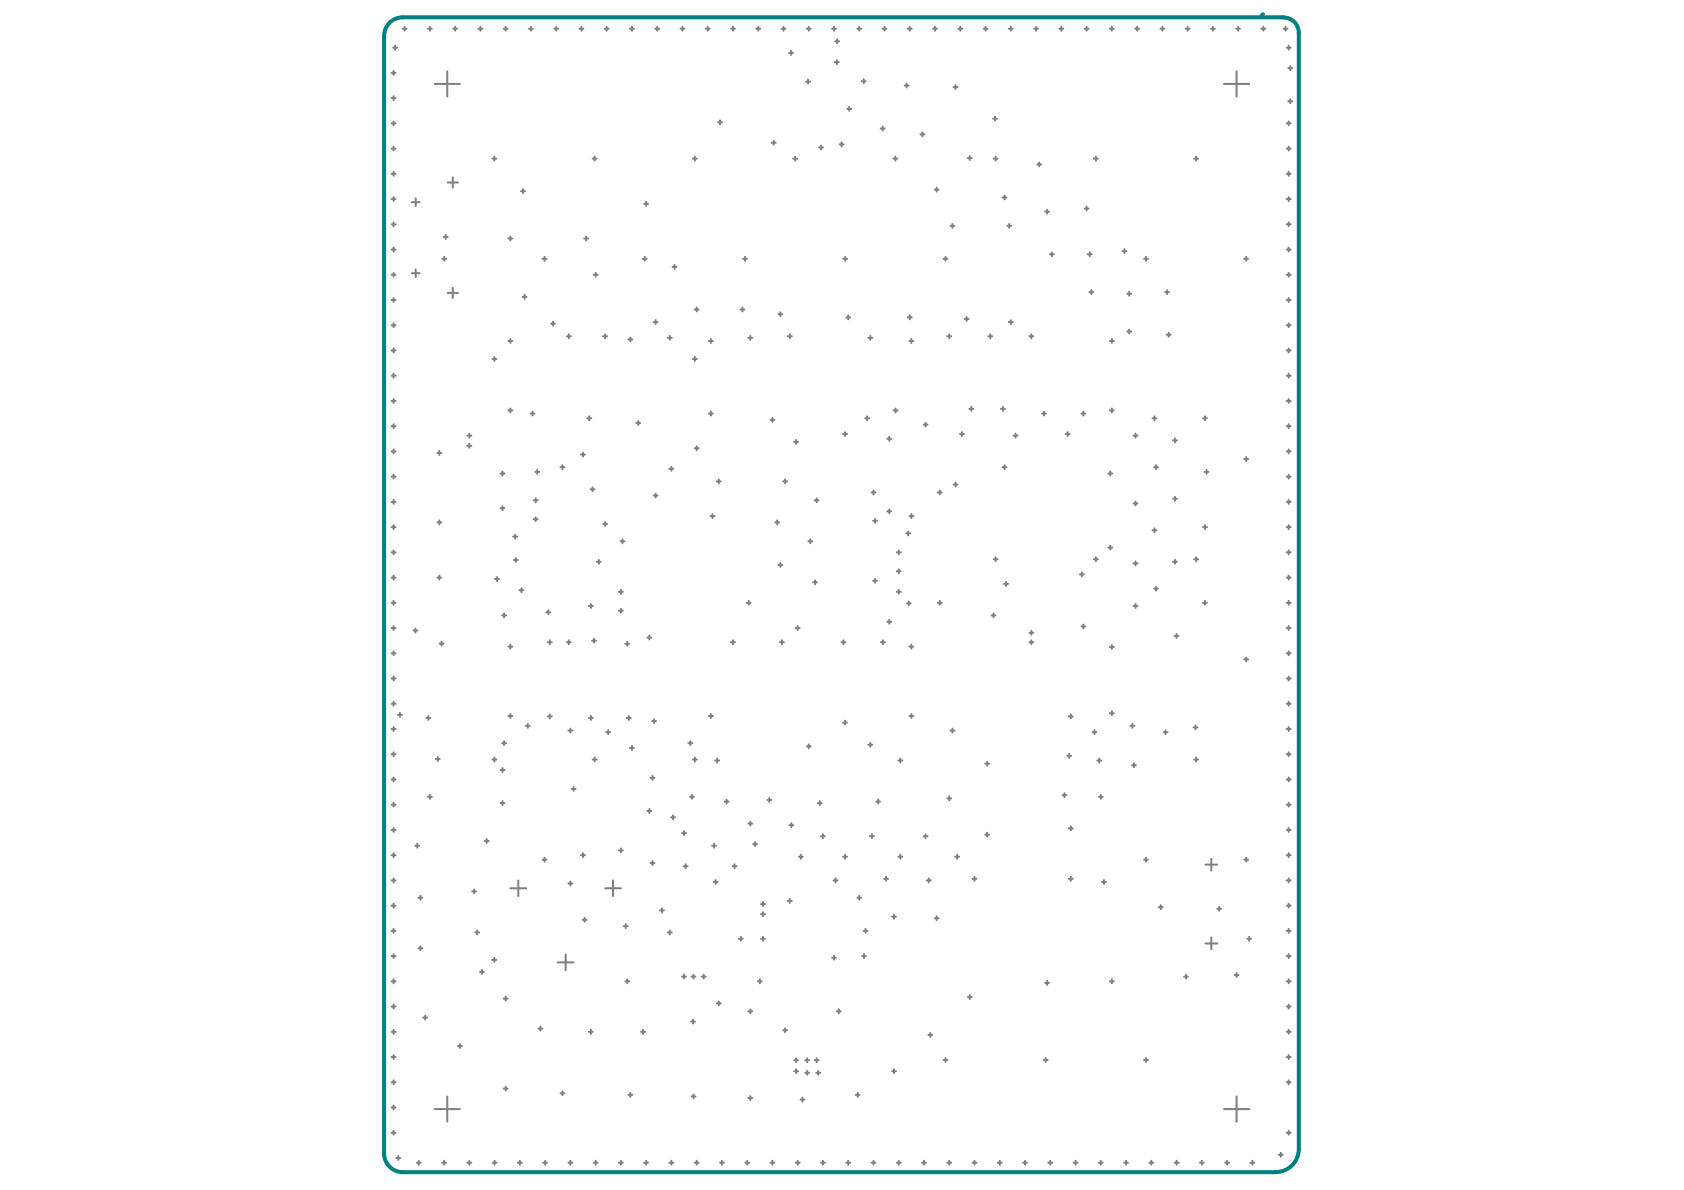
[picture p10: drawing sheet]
<svg xmlns="http://www.w3.org/2000/svg" width="297mm" height="210mm" viewBox="0 0 297 210" stroke-linecap="round" stroke-linejoin="round" font-family="sans-serif">
<path d="M222.8 2.5l-.3 .3M226.4 3.1a2.72 2.72 0 0 1 2.7 2.7v196.9a4 4 0 0 1-4.1 4M226.4 3.1h-155.4a3.3 3.3 0 0 0-3.2 3.2v197.2a3.3 3.3 0 0 0 3.2 3.3M71 206.8h154" fill="none" stroke="#008080" stroke-width=".71"/>
<g fill="none" stroke="#808080" stroke-width=".35">
<path d="M69.1 12.9h.7M69.1 17.3h.7M69.4 8.4h.6M69.4 12.5v.7M69.4 17v.7M69.7 8.1v.7M71 5.1h.7M71.4 4.7v.7M75.5 5.1h.7M75.8 4.7v.7M76.7 14.8h4.4M78.9 12.6v4.4"/>
<path d="M79.9 5.1h.7M80.3 4.7v.7M84.4 5.1h.7M84.7 4.7v.7M88.8 5.1h.7M89.2 4.7v.7M93.3 5.1h.7M93.6 4.7v.7M97.8 5.1h.7M98.1 4.7v.7M102.2 5.1h.7M102.6 4.7v.7"/>
<path d="M106.7 5.1h.7M107 4.7v.7M111.1 5.1h.7M111.5 4.7v.7M115.6 5.1h.7M115.9 4.7v.7M120 5.1h.7M120.4 4.7v.7M124.5 5.1h.7M124.8 4.7v.7M128.9 5.1h.7M129.3 4.7v.7"/>
<path d="M133.4 5.1h.7M133.7 4.7v.7M137.9 5.1h.6M138.2 4.7v.7M139.2 9.3h.7M139.5 9v.7M142.2 14.4h.7M142.3 5.1h.7M142.5 14.1v.6M142.7 4.7v.7M146.8 5.1h.7M147.1 4.7v.7"/>
<path d="M147.3 11h.7M147.3 7.3h.7M147.6 10.6v.7M147.7 6.9v.7M149.5 19.2h.6M149.8 18.9v.6M151.2 5.1h.7M151.6 4.7v.7M152 14.3h.7M152.3 14v.7M155.7 5.1h.7M156 4.7v.7"/>
<path d="M159.6 15.1h.7M159.9 14.7v.7M160.1 5.1h.7M160.5 4.7v.7M164.6 5.1h.7M164.9 4.7v.7M168.2 15.4h.7M168.6 15v.7M169 5.1h.7M169.4 4.7v.7M173.5 5.1h.7M173.8 4.7v.7"/>
<path d="M178 5.1h.6M178.3 4.7v.7M182.4 5.1h.7M182.8 4.7v.7M186.9 5.1h.7M187.2 4.7v.7M191.3 5.1h.7M191.7 4.7v.7M195.8 5.1h.7M196.1 4.7v.7M200.2 5.1h.7M200.6 4.7v.7"/>
<path d="M204.7 5.1h.7M205 4.7v.7M209.1 5.1h.7M209.5 4.7v.7M213.6 5.1h.7M213.9 4.7v.7M215.9 14.8h4.4M218 5.1h.7M218.1 12.6v4.4M218.4 4.7v.7M222.5 5.1h.7M222.9 4.7v.7"/>
<path d="M226.4 5.1h.7M226.8 4.7v.7M227 8.4h.7M227.2 12h.7M227.2 17.9h.7M227.3 8.1v.7M227.6 11.7v.7M227.6 17.5v.7M69.1 39.6h.7M69.1 35.1h.7M69.1 30.7h.7M69.1 21.8h.7"/>
<path d="M69.1 26.2h.7M69.4 21.4v.7M69.4 25.9v.7M69.4 30.3v.7M69.4 34.8v.7M69.4 39.2v.7M72.6 35.7h1.4M73.3 35v1.4M79 32.2h1.8M79.9 31.3v1.8M86.9 28h.7M87.2 27.6v.7"/>
<path d="M91.9 33.7h.7M92.3 33.4v.7M104.5 28h.7M104.9 27.6v.7M113.6 35.9h.7M114 35.6v.7M122.2 28h.7M122.6 27.6v.7M126.7 21.6h.7M127 21.2v.7M136.1 25.2h.7M136.5 24.8v.7"/>
<path d="M139.9 28h.7M140.3 27.6v.7M144.5 26h.7M144.8 25.7v.7M148.1 25.5h.7M148.4 25.1v.7M155.3 22.7h.7M155.7 22.3v.7M157.6 28h.7M157.9 27.6v.7M162.4 23.7h.7M162.7 23.4v.7"/>
<path d="M164.9 33.4h.7M165.2 33.1v.7M167.6 39.8h.7M168 39.5v.7M170.7 27.9h.7M171.1 27.5v.7M175.2 20.9h.7M175.3 28h.7M175.5 20.6v.7M175.6 27.6v.7M176.8 34.8h.7M177.2 34.5v.7"/>
<path d="M177.7 39.8h.7M178 39.5v.7M183 29h.7M183.3 28.6v.7M184.4 37.3h.7M184.7 37v.7M191.3 36.8h.7M191.7 36.4v.7M193 28h.6M193.3 27.6v.7M210.6 28h.7M211 27.6v.7"/>
<path d="M227 39.6h.7M227 35.1h.7M227 30.7h.7M227 21.8h.7M227 26.2h.7M227.3 21.4v.7M227.3 25.9v.7M227.3 30.3v.7M227.3 34.8v.7M227.3 39.2v.7M69.1 48.5h.7M69.1 44h.7"/>
<path d="M69.1 52.9h.7M69.1 57.4h.7M69.4 43.7v.7M69.4 48.1v.7M69.4 52.6v.7M69.4 57v.7M72.6 48.2h1.4M73.3 47.5v1.4M78 45.7h.7M78.3 41.8h.7M78.4 45.3v.7M78.6 41.4v.7"/>
<path d="M79 51.7h1.8M79.9 50.8v1.8M89.7 42.1h.7M90 41.7v.7M90 59.8v.7M92.2 52.4h.7M92.5 52v.7M95.7 45.7h.7M96 45.3v.7M97.2 57.1h.7M97.5 56.7v.7M100 59.3h.7"/>
<path d="M100.3 59v.7M103 42.1h.7M103.4 41.7v.7M104.7 48.5h.7M105.1 48.1v.7M106.4 59.3h.7M106.7 59v.7M110.8 59.9h.7M111.2 59.5v.7M113.4 45.7h.7M113.7 45.3v.7M115.3 56.8h.7"/>
<path d="M115.6 56.5v.7M117.8 59.6h.7M118.2 59.2v.7M118.6 47.1h.7M119 46.7v.7M122.5 54.6h.7M122.9 54.2v.7M125.4 59.8v.7M130.6 54.6h.7M131 54.2v.7M131.1 45.7h.7M131.4 45.3v.7"/>
<path d="M132 59.6h.7M132.4 59.2v.7M137.3 55.4h.7M137.6 55.1v.7M139 59.3h.7M139.3 59v.7M148.7 45.7h.7M149.1 45.3v.7M149.3 56h.7M149.6 55.6v.7M153.2 59.6h.7M153.5 59.2v.7"/>
<path d="M160.1 56h.7M160.5 55.6v.7M160.8 59.8v.7M166.4 45.7h.7M166.8 45.3v.7M167.1 59.3h.7M167.4 59v.7M170.2 56.3h.7M170.5 55.9v.7M174.3 59.3h.7M174.7 59v.7M178 56.8h.6"/>
<path d="M178.3 56.5v.7M181.6 59.3h.7M181.9 59v.7M185.2 44.9h.7M185.5 44.5v.7M191.9 44.9h.7M192.2 51.5h.6M192.2 44.5v.7M192.5 51.2v.7M196.1 59.8v.7M198 44.3h.7M198.3 43.9v.7"/>
<path d="M198.8 51.8h.7M198.8 58.5h.7M199.2 51.5v.7M199.2 58.1v.7M201.8 45.7h.7M202.1 45.3v.7M205.5 51.5h.7M205.8 59h.7M205.9 51.2v.7M206.1 58.7v.7M219.5 45.7h.7M219.8 45.3v.7"/>
<path d="M227 48.5h.7M227 44h.7M227 52.9h.7M227 57.4h.7M227.3 43.7v.7M227.3 48.1v.7M227.3 52.6v.7M227.3 57v.7M69.1 79.6h.7M69.1 75.2h.7M69.1 70.7h.7M69.1 66.3h.7"/>
<path d="M69.1 61.8h.7M69.4 61.5v.7M69.4 65.9v.7M69.4 70.4v.7M69.4 74.8v.7M69.4 79.3v.7M77.2 79.9h.6M77.5 79.6v.7M82.4 76.8h.7M82.4 78.6h.7M82.8 76.5v.7M82.8 78.3v.7"/>
<path d="M86.9 63.3h.7M87.2 63v.7M89.7 72.4h.7M89.7 60.2h.7M90 72v.7M93.6 72.9h.7M93.9 72.6v.7M102.8 79.8v.7M103.6 73.8h.7M104 73.4v.7M112.2 74.6h.7M112.6 74.3v.7"/>
<path d="M122.2 63.3h.7M122.5 79.1h.7M122.6 63v.7M122.9 78.7v.7M125 72.9h.7M125 60.2h.7M125.4 72.6v.7M135.9 74.1h.7M136.3 73.7v.7M140.1 78h.7M140.4 77.6v.7M148.7 76.6h.7"/>
<path d="M149.1 76.2v.7M152.6 73.8h.7M153 73.4v.7M156.5 77.4h.7M156.9 77.1v.6M157.6 72.4h.7M158 72v.7M160.4 60.2h.7M162.9 74.9h.7M163.3 74.5v.7M169.3 76.6h.7M169.7 76.2v.7"/>
<path d="M171 72.1h.7M171.3 71.8v.7M176.6 72.1h.7M176.9 71.8v.7M178.8 76.8h.7M179.1 76.5v.7M183.8 72.9h.7M184.1 72.6v.7M188 76.6h.7M188.3 76.2v.7M190.8 72.9h.7M191.1 72.6v.7"/>
<path d="M195.8 72.4h.7M195.8 60.2h.7M196.1 72v.7M199.9 76.8h.7M200.3 76.5v.7M203.3 73.8h.7M203.6 73.4v.7M206.9 77.7h.7M207.3 77.3v.7M212.2 73.8h.7M212.5 73.4v.7M227 79.6h.7"/>
<path d="M227 75.2h.7M227 70.7h.7M227 66.3h.7M227 61.8h.7M227.3 61.5v.7M227.3 65.9v.7M227.3 70.4v.7M227.3 74.8v.7M227.3 79.3v.7M69.1 97.4h.7M69.1 93h.7M69.1 84.1h.7"/>
<path d="M69.1 88.5h.7M69.4 83.7v.7M69.4 88.2v.7M69.4 92.6v.7M69.4 97.1v.7M77.2 92.1h.6M77.5 91.8v.7M88.3 83.5h.7M88.3 89.6h.7M88.6 83.2v.7M88.6 89.3v.7M90.5 94.6h.7"/>
<path d="M90.6 98.8h.7M90.9 94.3v.7M91 98.4v.7M94.1 88.2h.7M94.1 91.6h.7M94.4 83.2h.7M94.5 87.9v.7M94.5 91.2v.7M94.8 82.9v.7M98.9 82.4h.7M99.2 82.1v.7M102.5 80.2h.7"/>
<path d="M104.2 86.3h.7M104.5 86v.6M105.3 99.1h.7M105.6 98.8v.6M106.4 92.4h.7M106.7 92.1v.7M109.5 95.5h.6M109.8 95.1v.7M115.3 87.4h.7M115.6 87.1v.7M118.1 82.7h.7M118.4 82.3v.7"/>
<path d="M125.3 91h.7M125.7 90.7v.7M126.4 84.9h.7M126.8 84.6v.7M136.7 92.1h.7M137.1 91.8v.7M137.3 99.7h.7M137.6 99.3v.7M138.1 84.9h.7M138.5 84.6v.7M142.6 95.5h.7M142.9 95.1v.7"/>
<path d="M143.7 88.2h.7M144 87.9v.7M153.7 86.9h.7M154 91.9h.7M154.1 86.5v.7M154.4 91.5v.7M156.5 90.2h.7M156.9 89.8v.7M158.2 97.4h.7M158.5 97.1v.7M159.9 94.1h.6M160.2 93.7v.7"/>
<path d="M160.4 91h.7M160.8 90.7v.7M165.4 86.9h.7M165.8 86.5v.7M168.2 85.5h.7M168.6 85.1v.7M175.3 98.6h.7M175.6 98.3v.7M176.8 82.4h.7M177.2 82.1v.7M193 98.6h.6M193.3 98.3v.7"/>
<path d="M195.5 83.5h.7M195.5 96.6h.7M195.8 83.2v.7M195.8 96.2v.7M199.9 99.4h.7M199.9 88.8h.7M200.3 88.5v.7M200.3 99v.7M203.3 93.5h.7M203.6 82.4h.7M203.6 93.2v.7M203.9 82.1v.7"/>
<path d="M206.9 88h.7M206.9 99.1h.7M207.3 87.6v.7M207.3 98.8v.6M210.6 98.6h.7M211 98.3v.7M212.2 93h.7M212.5 83.2h.7M212.5 92.6v.7M212.8 82.9v.7M219.5 81h.7M219.8 80.6v.7"/>
<path d="M227 97.4h.7M227 93h.7M227 84.1h.7M227 88.5h.7M227.3 83.7v.7M227.3 88.2v.7M227.3 92.6v.7M227.3 97.1v.7M69.1 110.8h.7M69.1 106.3h.7M69.1 101.9h.7M69.1 115.2h.7"/>
<path d="M69.1 119.7h.7M69.4 101.5v.7M69.4 106v.7M69.4 110.4v.7M69.4 114.9v.7M69.4 119.3v.7M72.9 111.2h.7M73.3 110.9v.7M77.2 101.9h.6M77.5 101.5v.7M77.5 113.5h.7M77.9 113.2v.7"/>
<path d="M87.3 102.1h.7M87.7 101.8v.7M88.6 108.6h.7M88.9 108.2v.7M89.7 114.1h.7M90 113.7v.7M91.6 104.1h.7M92 103.8v.7M96.4 108h.7M96.6 113.3h.7M96.7 107.7v.6M97 112.9v.7"/>
<path d="M100 113.3h.7M100.3 112.9v.7M103.9 106.9h.7M104.2 106.5v.7M104.4 113h.7M104.8 112.7v.7M109.2 107.7h.7M109.2 104.4h.7M109.5 104v.7M109.5 107.4v.7M110.3 113.6h.7M110.6 113.2v.7"/>
<path d="M114.2 112.5h.7M114.5 112.1v.7M128.9 113.3h.7M129.3 112.9v.7M131.7 106.3h.7M132.1 106v.7M137.6 113.3h.7M137.9 112.9v.7M140.4 110.8h.7M140.7 110.4v.7M143.4 102.7h.7M143.8 102.4v.7"/>
<path d="M148.4 113.3h.7M148.8 112.9v.7M154 102.4h.7M154.4 102.1v.7M155.4 113.3h.7M155.7 112.9v.7M156.5 109.7h.7M156.9 109.3v.7M158.2 100.8h.7M158.2 104.4h.7M158.5 100.4v.7M158.5 104v.7"/>
<path d="M159.9 106.4h.7M160.3 106.1v.7M160.4 114.1h.7M160.8 113.7v.7M165.4 106.3h.7M165.8 106v.7M174.9 108.6h.7M175.2 108.2v.7M177.1 103h.7M177.5 102.6v.7M181.6 113.3h.7M181.6 111.6h.7"/>
<path d="M181.9 111.3v.7M181.9 112.9v.7M190.5 101.3h.7M190.8 110.5h.7M190.8 101v.7M191.1 110.2v.7M195.8 114.1h.7M196.1 113.8v.7M199.9 106.9h.7M200.3 106.5v.7M203.6 103.8h.7M203.9 103.5v.7"/>
<path d="M207.2 112.2h.7M207.5 111.8v.7M212.2 106.3h.7M212.5 106v.7M219.5 116.3h.7M219.8 116v.7M227 110.8h.7M227 106.3h.7M227 101.9h.7M227 115.2h.7M227 119.7h.7M227.3 101.5v.7"/>
<path d="M227.3 106v.7M227.3 110.4v.7M227.3 114.9v.7M227.3 119.3v.7M69.1 137.5h.7M69.1 133h.7M69.1 128.6h.7M69.1 124.1h.7M69.4 123.8v.7M69.4 128.2v.7M69.4 132.7v.7M69.4 137.1v.7"/>
<path d="M70.2 126.1h.7M70.5 125.7v.7M75.2 126.6h.7M75.5 126.3v.7M76.9 133.9h.7M77.2 133.5v.7M86.9 134h.7M87.2 133.6v.7M88.3 135.8h.7M88.6 131.1h.7M88.6 135.5v.7M88.9 130.7v.7"/>
<path d="M89.7 126.3h.7M90 126v.7M92.7 128h.7M93.1 127.7v.7M96.6 126.4h.7M97 126v.7M100.3 128.9h.7M100.6 128.5v.7M100.8 139.2h.7M101.2 138.8v.7M103.9 126.6h.7M104.2 126.3v.7"/>
<path d="M104.5 134h.7M104.9 133.6v.7M106.9 129.1h.7M107.3 128.8v.7M110.6 126.6h.7M110.9 126.3v.7M111.1 131.9h.7M111.5 131.6v.7M114.7 137.2h.7M115 127.2h.7M115.1 136.9v.7M115.4 126.8v.7"/>
<path d="M121.4 131.1h.7M121.8 130.7v.7M122.2 134h.7M122.6 133.6v.7M125 126.3h.7M125.4 126v.7M126.2 134.2h.7M126.5 133.8v.7M142.3 131.6h.7M142.7 131.3v.7M148.7 127.5h.7M149.1 127.1v.7"/>
<path d="M153.2 131.4h.7M153.5 131v.7M158.5 134.2h.7M158.8 133.8v.7M160.4 126.3h.7M160.8 126v.7M167.6 128.9h.7M168 128.5v.7M173.8 134.7h.7M174.1 134.4v.7M187.8 139.9v.7M188.3 133.3h.7"/>
<path d="M188.5 126.4h.7M188.6 133v.7M188.9 126v.7M192.7 129.1h.7M193.1 128.8v.7M193.5 134.2h.7M193.9 133.8v.7M195.8 125.8h.7M196.1 125.5v.7M199.4 128h.7M199.7 135h.7M199.7 127.7v.7"/>
<path d="M200 134.6v.7M205.2 129.1h.7M205.6 128.8v.7M210.5 128.3h.7M210.6 134h.7M210.9 128v.7M211 133.6v.7M227 137.5h.7M227 133h.7M227 128.6h.7M227 124.1h.7M227.3 123.8v.7"/>
<path d="M227.3 128.2v.7M227.3 132.7v.7M227.3 137.1v.7M69.1 141.9h.7M69.1 159.7h.7M69.1 155.3h.7M69.1 146.4h.7M69.1 150.8h.7M69.4 141.6v.7M69.4 146v.7M69.4 150.5v.7M69.4 154.9v.7"/>
<path d="M69.4 159.4v.7M73.3 149.2h.6M73.6 148.8v.7M73.8 158.4h.7M74.2 158v.7M75.5 140.5h.7M75.8 140.2v.7M83.3 157.2h.7M83.6 156.9v.7M85.5 148.3h.7M85.9 148v.7M88.3 141.7h.7"/>
<path d="M88.6 141.3v.7M90 156.7h2.8M91.4 155.3v2.8M95.7 151.6h.7M96 151.3v.7M100.3 155.8h.7M100.6 155.5v.7M102.5 150.8h.7M102.8 150.5v.7M106.7 156.7h2.8M108.1 155.3v2.8M109.2 150h.7"/>
<path d="M109.5 149.7v.7M114.2 143.1h.7M114.5 142.7v.7M114.7 152.2h.7M115.1 151.9v.7M118.4 144.2h.7M118.7 143.8v.7M120.3 146.9h.7M120.6 152.8h.7M120.7 146.6v.7M120.9 152.4v.7M121.7 140.5h.7"/>
<path d="M122.1 140.2v.7M125.6 149.2h.7M125.9 155.6h.7M125.9 148.8v.7M126.2 155.2v.7M127.8 141.4h.7M128.2 141v.7M129.2 152.8h.7M129.6 152.4v.7M132 145.3h.7M132.4 144.9v.7M132.8 148.9h.7"/>
<path d="M133.2 148.5v.7M134.2 159.5h.7M134.6 159.1v.7M135.3 141.1h.7M135.7 140.8v.7M139 158.9h.7M139.2 145.6h.7M139.3 158.6v.7M139.6 145.2v.7M140.9 151.1h.7M141.3 150.8v.7M144.3 141.7h.7"/>
<path d="M144.6 141.3v.7M144.8 147.5h.7M145.2 147.2v.7M147 155.3h.7M147.4 154.9v.7M148.7 151.1h.7M149.1 150.8v.7M151.2 158.4h.7M151.6 158v.7M153.4 147.5h.7M153.8 147.2v.7M154.6 141.4h.7"/>
<path d="M154.9 141v.7M156 155h.6M156.3 154.7v.7M158.5 151.1h.7M158.8 150.8v.7M162.9 147.5h.7M163.3 147.2v.7M163.5 155.3h.7M163.8 154.9v.7M167.1 140.8h.7M167.4 140.5v.7M168.5 151.1h.7"/>
<path d="M168.8 150.8v.7M171.5 155h.7M171.9 154.7v.7M173.8 147.2h.7M174.1 146.9v.7M187.4 140.3h.7M188.5 155h.7M188.5 146.1h.7M188.9 145.8v.7M188.9 154.7v.7M193.8 140.5h.7M194.2 140.2v.7"/>
<path d="M194.4 155.6h.7M194.7 155.2v.7M201.8 151.6h.7M202.1 151.3v.7M204.8 159.7v.7M212.6 152.5h2.1M213.7 151.5v2.1M215.1 160v.6M219.5 151.6h.7M219.8 151.3v.7M227 141.9h.7M227 159.7h.7"/>
<path d="M227 155.3h.7M227 146.4h.7M227 150.8h.7M227.3 141.6v.7M227.3 146v.7M227.3 150.5v.7M227.3 154.9v.7M227.3 159.4v.7M69.1 173.1h.7M69.1 168.6h.7M69.1 164.2h.7M69.1 177.5h.7"/>
<path d="M69.4 163.8v.7M69.4 168.3v.7M69.4 172.7v.7M69.4 177.2v.7M73.8 167.3h.7M74.2 166.9v.7M74.6 179.5h.7M75 179.1v.7M83.8 164.5h.7M84.2 164.1v.7M84.7 171.4h.7M85 171.1v.7"/>
<path d="M86.9 169.3h.7M87.2 169v.7M88.8 176.2h.7M89.2 175.8v.7M98.4 169.8h2.8M99.8 168.4v2.7M102.8 162.2h.7M103.1 161.9v.7M110 163.4h.7M110.3 173.1h.7M110.4 163v.7M110.6 172.7v.7"/>
<path d="M116.4 160.6h.7M116.8 160.2v.7M117.8 164.5h.7M118.2 164.1v.7M120.3 172.3h.7M120.7 171.9v.7M122 172.3h.7M122.2 179.8v.7M122.3 171.9v.7M123.8 172.3h.7M124.1 171.9v.7M126.4 177h.7"/>
<path d="M126.8 176.6v.7M130.3 165.6h.7M130.7 165.2v.7M132 178.4h.7M132.4 178v.7M133.7 173.1h.7M134 172.7v.7M134.2 165.6h.7M134.2 161.3h.7M134.6 160.9v.7M134.6 165.2v.7M146.8 168.9h.7"/>
<path d="M147.1 168.6v.7M147.6 178.4h.7M147.9 178v.7M152.1 168.6h.7M152.3 164.2h.7M152.4 168.3v.7M152.7 163.8v.7M157.3 161.7h.7M157.7 161.3v.7M164.9 162h.7M165.2 161.6v.7M170.7 175.9h.7"/>
<path d="M171.1 175.5v.7M184.4 173.4h.7M184.7 173v.7M195.8 173.1h.7M196.1 172.7v.7M204.4 160h.7M208.9 172.3h.7M209.2 171.9v.7M212.6 166.4h2.1M213.7 165.4v2.1M214.7 160.3h.7M217.8 172h.7"/>
<path d="M218.1 171.6v.7M220 165.6h.7M220.3 165.2v.7M227 173.1h.7M227 168.6h.7M227 164.2h.7M227 177.5h.7M227.3 163.8v.7M227.3 168.3v.7M227.3 172.7v.7M227.3 177.2v.7M69.1 195.4h.7"/>
<path d="M69.1 190.9h.7M69.1 186.4h.7M69.1 182h.7M69.1 199.8h.7M69.4 181.7v.6M69.4 186.1v.7M69.4 190.6v.6M69.4 195v.7M69.4 199.5v.7M76.7 195.6h4.4M78.9 193.4v4.5M80.8 184.5h.7"/>
<path d="M81.1 184.2v.7M88.8 192h.7M89.2 191.7v.7M95 181.4h.7M95.3 181.1v.7M98.9 192.8h.7M99.2 192.5v.7M103.9 182h.7M104.2 181.7v.6M110.8 193.1h.7M111.2 192.8v.7M113.1 182h.7"/>
<path d="M113.4 181.7v.6M121.9 180.2h.7M122 193.4h.7M122.3 193.1v.7M132 193.7h.7M132.4 193.3v.7M138.1 181.7h.7M138.5 181.4v.7M140.1 189h.7M140.1 187h.7M140.4 186.7v.7M140.4 188.6v.7"/>
<path d="M141.2 194h.7M141.5 193.6v.7M142 189.2h.7M142 187h.7M142.4 186.7v.7M142.4 188.9v.7M143.7 187h.7M144 189.2h.7M144 186.7v.7M144.3 188.9v.7M150.9 193.1h.7M151.3 192.8v.7"/>
<path d="M157.3 189h.7M157.7 188.6v.7M163.8 182.6h.6M164.1 182.2v.7M166.4 187h.7M166.8 186.6v.7M184.1 187h.7M184.5 186.6v.7M201.8 187h.7M202.1 186.6v.7M215.9 195.6h4.4M218.1 193.4v4.5"/>
<path d="M227 190.9h.7M227 186.4h.7M227 182h.7M227 199.8h.7M227.3 181.7v.6M227.3 186.1v.7M227.3 190.6v.6M227.3 199.5v.7M69.9 204.3h.7M70.3 203.9v.7M73.5 205.1h.7M73.9 204.7v.7"/>
<path d="M78 205.1h.7M78.3 204.7v.7M82.4 205.1h.7M82.8 204.7v.7M86.9 205.1h.7M87.2 204.7v.7M91.4 205.1h.6M91.7 204.7v.7M95.8 205.1h.7M96.2 204.7v.7M100.3 205.1h.7M100.6 204.7v.7"/>
<path d="M104.7 205.1h.7M105.1 204.7v.7M109.2 205.1h.7M109.5 204.7v.7M113.6 205.1h.7M114 204.7v.7M118.1 205.1h.7M118.4 204.7v.7M122.5 205.1h.7M122.9 204.7v.7M127 205.1h.7M127.3 204.7v.7"/>
<path d="M131.4 205.1h.7M131.8 204.7v.7M135.9 205.1h.7M136.3 204.7v.7M140.4 205.1h.7M140.7 204.7v.7M144.8 205.1h.7M145.2 204.7v.7M149.3 205.1h.7M149.6 204.7v.7M153.7 205.1h.7M154.1 204.7v.7"/>
<path d="M158.2 205.1h.7M158.5 204.7v.7M162.6 205.1h.7M163 204.7v.7M167.1 205.1h.7M167.4 204.7v.7M171.5 205.1h.7M171.9 204.7v.7M176 205.1h.7M176.4 204.7v.7M180.5 205.1h.7M180.8 204.7v.7"/>
<path d="M184.9 205.1h.7M185.3 204.7v.7M189.4 205.1h.7M189.7 204.7v.7M193.8 205.1h.7M194.2 204.7v.7M198.3 205.1h.7M198.6 204.7v.7M202.7 205.1h.7M203.1 204.7v.7M207.2 205.1h.7M207.5 204.7v.7"/>
<path d="M211.6 205.1h.7M212 204.7v.7M216.1 205.1h.7M216.4 204.7v.7M220.6 205.1h.7M220.9 204.7v.7M225.6 203.7h.7M225.9 203.3v.7"/>
</g>
</svg>
